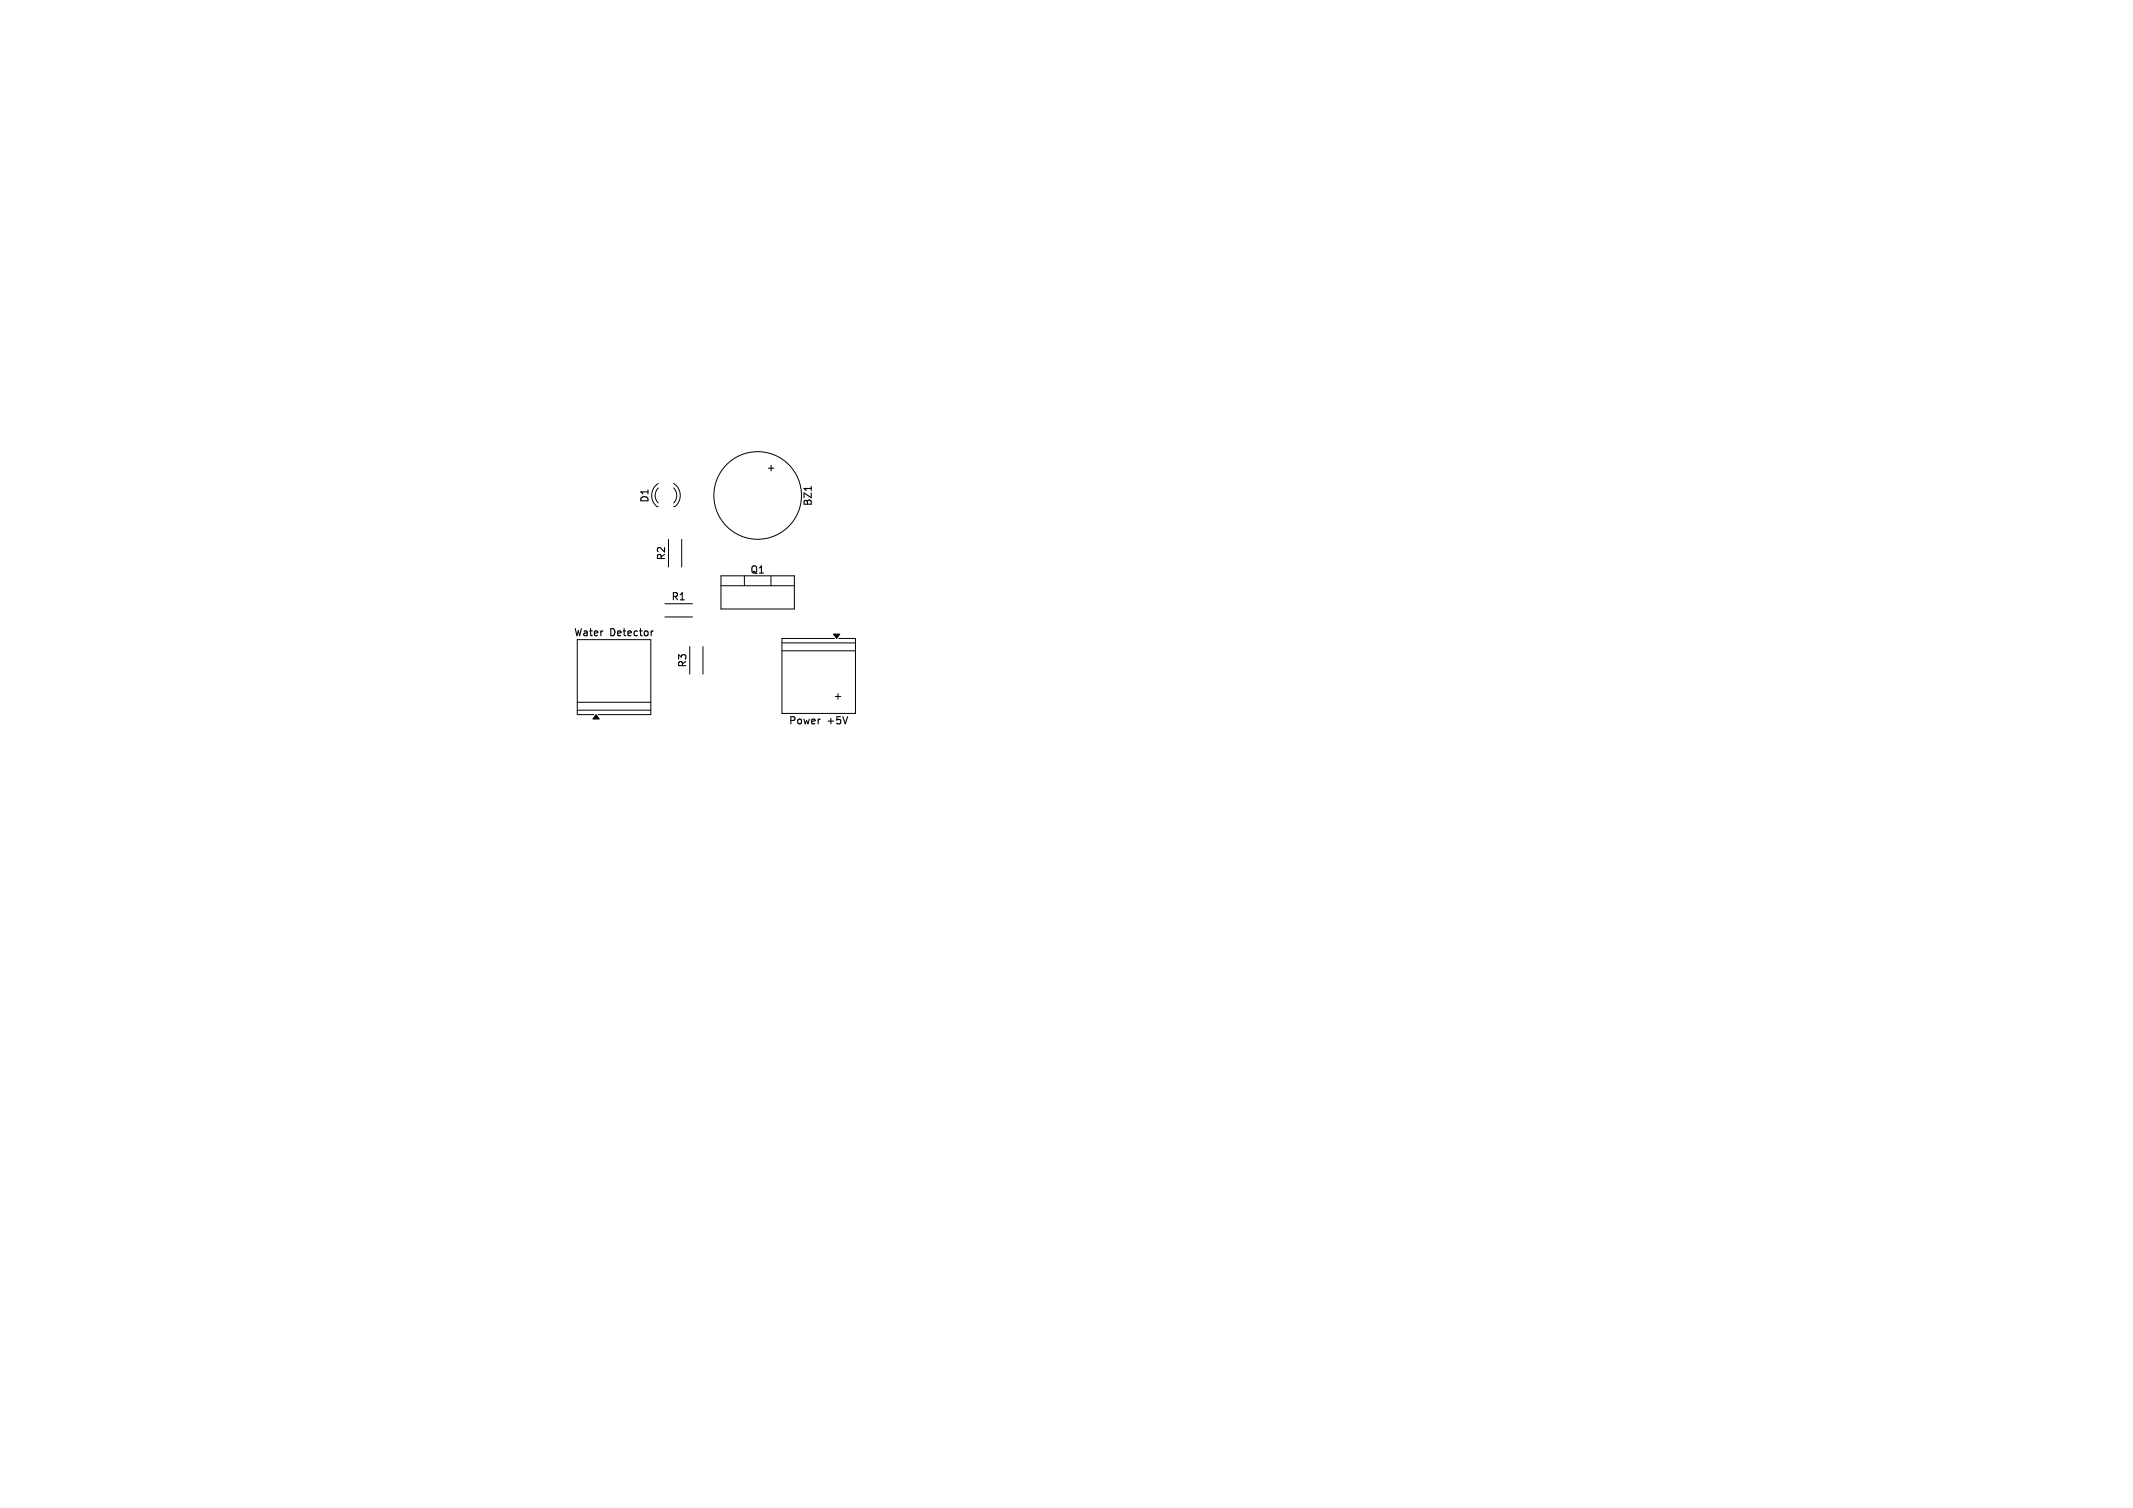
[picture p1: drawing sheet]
<svg xmlns="http://www.w3.org/2000/svg" width="297mm" height="210mm" viewBox="0 0 297 210" stroke-linecap="round" stroke-linejoin="round" font-family="sans-serif">
<defs><g id="words">
<g font-size="1.4">
<text x="108" y="65.9" transform="rotate(-90 108 65.9)">+</text>
<text x="90.5" y="70.1" transform="rotate(-90 90.5 70.1)">D1</text>
<text x="113.2" y="70.6" transform="rotate(-90 113.2 70.6)">BZ1</text>
<text x="92.8" y="78.1" transform="rotate(-90 92.8 78.1)">R2</text>
<text x="93.4" y="83.8">R1</text>
<text x="104.4" y="80.1">Q1</text>
<text x="79.8" y="88.8">Water</text>
<text x="84.9" y="88.8">Detector</text>
<text x="95.8" y="93.1" transform="rotate(-90 95.8 93.1)">R3</text>
<text x="109.8" y="101.1">Power</text>
<text x="115.2" y="101.1">+5V</text>
<text x="116" y="97.5">+</text>
</g>
</g></defs>
<path d="M113 67.7v.6M91 87.9l-.3 .2M114.1 100.1h.1" fill="none" stroke="#000" stroke-width=".15"/>
<g fill="none" stroke="#000" stroke-width=".14">
<path d="M91.7 67.3a1.99 1.99 0 0 0-.2 3.3h.1M91.7 68a1.5 1.5 0 0 0 0 2M93.1 75.1v3.9M93.8 67.3a1.99 1.99 0 0 1 .2 3.3h-.2M93.8 68a1.5 1.5 0 0 1 0 2M94.9 75.1v3.9M80.4 97.8h10.2M80.4 98.9h10.2M82.7 99.5h-2.3v-10.4h10.2v10.4h-7.3M92.6 84.1h3.8M92.6 85.9h3.8M96 90v3.9"/>
<path d="M97.9 90v3.9M100.4 80.2h10.2v4.6h-10.2zM100.4 81.6h10.2M103.6 80.2v1.4M107.4 80.2v1.4M108.9 89.5h10.2M108.9 90.6h10.2M116.2 88.9h-7.3v10.5h10.2v-10.5h-2.3"/>
<circle cx="105.5" cy="69" r="6.1"/>
</g>
<path d="M116.1 88.3h.8l-.4 .6zM83 99.5l.4 .6h-.8z" fill="#000" stroke="#000" stroke-width=".14"/>
<use href="#words"/>
</svg>
